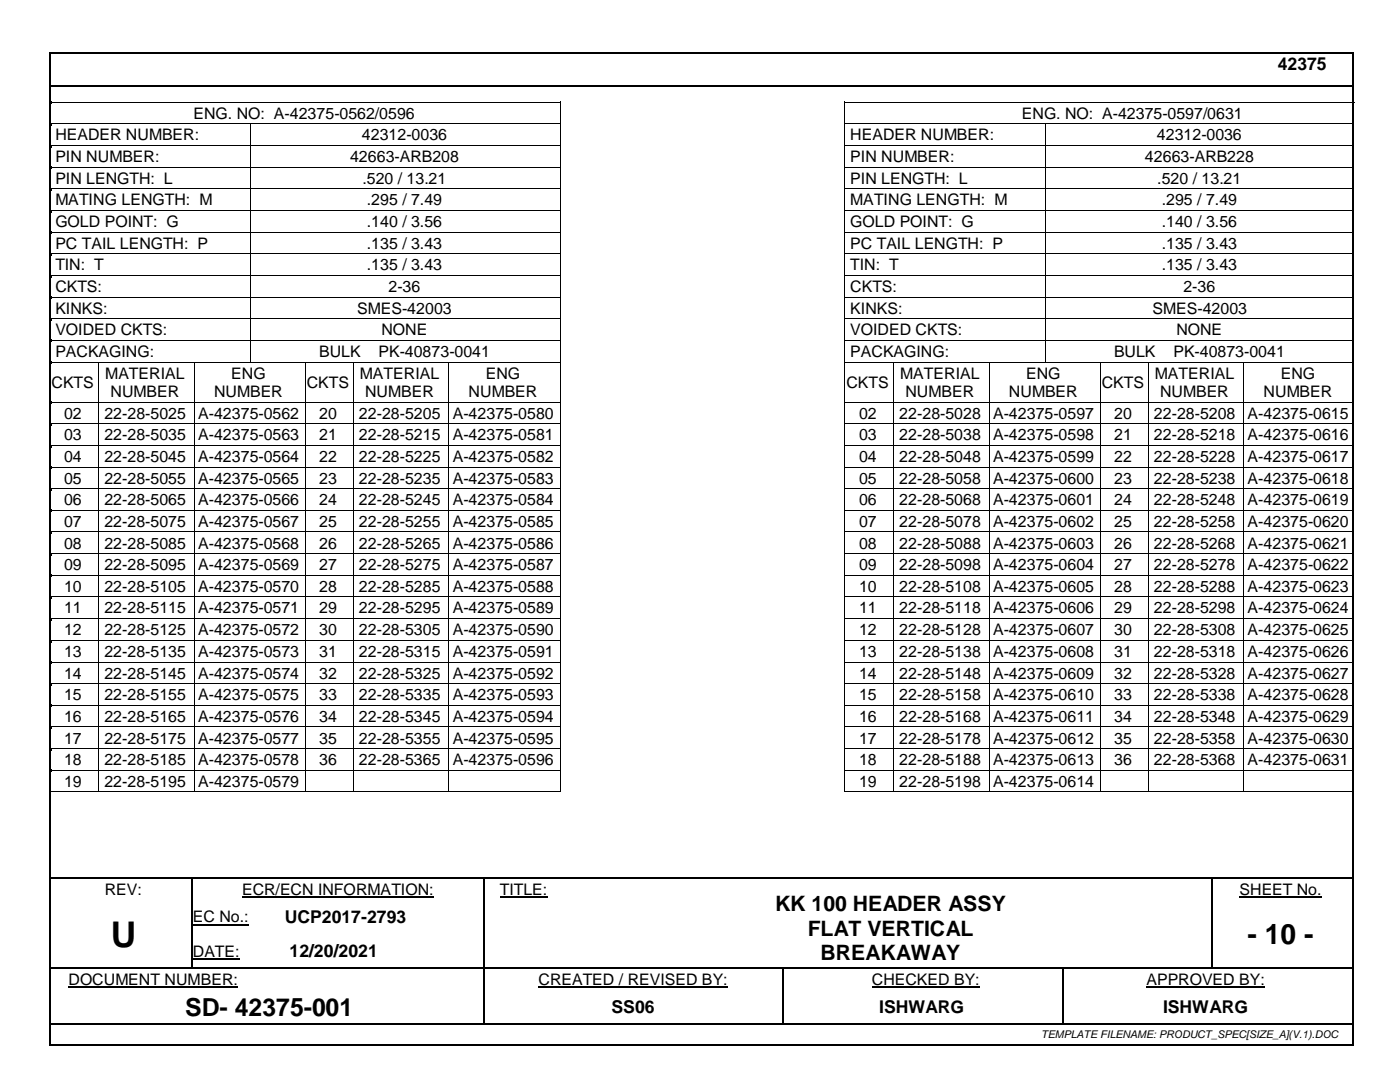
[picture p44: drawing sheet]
<svg xmlns="http://www.w3.org/2000/svg" width="279mm" height="216mm" viewBox="0 0 279 216" stroke-linecap="round" stroke-linejoin="round" font-family="sans-serif">
<defs><g id="words">
<text font-size="7.1" x="22.1" y="188.9">U</text>
<text font-size="5.6" x="249" y="188.3">- 10 -</text>
<text font-size="5" x="37" y="202.7">SD- 42375-001</text>
<g font-size="4.2">
<text x="154.7" y="181.9">KK 100 HEADER ASSY</text>
<text x="161.2" y="186.7">FLAT VERTICAL</text>
<text x="163.8" y="191.6">BREAKAWAY</text>
</g>
<g font-size="3.5">
<text x="255" y="13.9">42375</text>
<text x="56.8" y="184.1">UCP2017-2793</text>
<text x="57.8" y="191">12/20/2021</text>
<text x="122.1" y="202">SS06</text>
<text x="175.5" y="202">ISHWARG</text>
<text x="232.1" y="202">ISHWARG</text>
</g>
<g font-size="3.2">
<text x="38.6" y="23.7">ENG. NO: A-42375-0562/0596</text>
<text x="203.9" y="23.7">ENG. NO: A-42375-0597/0631</text>
<text x="11" y="28">HEADER NUMBER:</text>
<text x="72.2" y="28">42312-0036</text>
<text x="169.7" y="28">HEADER NUMBER:</text>
<text x="230.9" y="28">42312-0036</text>
<text x="11" y="32.3">PIN NUMBER:</text>
<text x="69.9" y="32.3">42663-ARB208</text>
<text x="169.7" y="32.3">PIN NUMBER:</text>
<text x="228.5" y="32.3">42663-ARB228</text>
<text x="11" y="36.7">PIN LENGTH: L</text>
<text x="11" y="41">MATING LENGTH: M</text>
<text x="72.3" y="36.7">.520 / 13.21</text>
<text x="73.2" y="41">.295 / 7.49</text>
<text x="169.7" y="36.7">PIN LENGTH: L</text>
<text x="169.7" y="41">MATING LENGTH: M</text>
<text x="231" y="36.7">.520 / 13.21</text>
<text x="231.9" y="41">.295 / 7.49</text>
<text x="11" y="45.3">GOLD POINT: G</text>
<text x="73.2" y="45.3">.140 / 3.56</text>
<text x="169.7" y="45.3">GOLD POINT: G</text>
<text x="231.9" y="45.3">.140 / 3.56</text>
<text x="11" y="49.6">PC TAIL LENGTH: P</text>
<text x="11" y="53.9">TIN: T</text>
<text x="73.2" y="49.6">.135 / 3.43</text>
<text x="73.2" y="53.9">.135 / 3.43</text>
<text x="169.7" y="49.6">PC TAIL LENGTH: P</text>
<text x="169.7" y="53.9">TIN: T</text>
<text x="231.9" y="49.6">.135 / 3.43</text>
<text x="231.9" y="53.9">.135 / 3.43</text>
<text x="11" y="58.3">CKTS:</text>
<text x="77.5" y="58.3">2-36</text>
<text x="169.7" y="58.3">CKTS:</text>
<text x="236.2" y="58.3">2-36</text>
<text x="11" y="62.6">KINKS:</text>
<text x="71.3" y="62.6">SMES-42003</text>
<text x="169.7" y="62.6">KINKS:</text>
<text x="230" y="62.6">SMES-42003</text>
<text x="11" y="66.9">VOIDED CKTS:</text>
<text x="11" y="71.2">PACKAGING:</text>
<text x="63.7" y="71.2">BULK</text>
<text x="75.5" y="71.2">PK-40873-0041</text>
<text x="76.1" y="66.9">NONE</text>
<text x="169.7" y="66.9">VOIDED CKTS:</text>
<text x="169.7" y="71.2">PACKAGING:</text>
<text x="222.3" y="71.2">BULK</text>
<text x="234.2" y="71.2">PK-40873-0041</text>
<text x="234.8" y="66.9">NONE</text>
<text x="10.3" y="77.4">CKTS</text>
<text x="21" y="75.5">MATERIAL</text>
<text x="46.2" y="75.5">ENG</text>
<text x="61.2" y="77.4">CKTS</text>
<text x="71.8" y="75.5">MATERIAL</text>
<text x="97" y="75.5">ENG</text>
<text x="168.9" y="77.4">CKTS</text>
<text x="179.6" y="75.5">MATERIAL</text>
<text x="204.8" y="75.5">ENG</text>
<text x="219.9" y="77.4">CKTS</text>
<text x="230.5" y="75.5">MATERIAL</text>
<text x="255.6" y="75.5">ENG</text>
<text x="12.8" y="83.5">02</text>
<text x="20.8" y="83.5">22-28-5025</text>
<text x="22.1" y="79.2">NUMBER</text>
<text x="39.5" y="83.5">A-42375-0562</text>
<text x="42.7" y="79.2">NUMBER</text>
<text x="63.7" y="83.5">20</text>
<text x="71.6" y="83.5">22-28-5205</text>
<text x="72.9" y="79.2">NUMBER</text>
<text x="90.4" y="83.5">A-42375-0580</text>
<text x="93.5" y="79.2">NUMBER</text>
<text x="171.4" y="83.5">02</text>
<text x="179.5" y="83.5">22-28-5028</text>
<text x="180.7" y="79.2">NUMBER</text>
<text x="198.2" y="83.5">A-42375-0597</text>
<text x="201.4" y="79.2">NUMBER</text>
<text x="222.4" y="83.5">20</text>
<text x="230.3" y="83.5">22-28-5208</text>
<text x="231.5" y="79.2">NUMBER</text>
<text x="249" y="83.5">A-42375-0615</text>
<text x="252.2" y="79.2">NUMBER</text>
<text x="12.8" y="87.9">03</text>
<text x="20.8" y="87.9">22-28-5035</text>
<text x="39.5" y="87.9">A-42375-0563</text>
<text x="63.7" y="87.9">21</text>
<text x="71.6" y="87.9">22-28-5215</text>
<text x="90.4" y="87.9">A-42375-0581</text>
<text x="171.4" y="87.9">03</text>
<text x="179.5" y="87.9">22-28-5038</text>
<text x="198.2" y="87.9">A-42375-0598</text>
<text x="222.4" y="87.9">21</text>
<text x="230.3" y="87.9">22-28-5218</text>
<text x="249" y="87.9">A-42375-0616</text>
<text x="12.8" y="92.2">04</text>
<text x="20.8" y="92.2">22-28-5045</text>
<text x="39.5" y="92.2">A-42375-0564</text>
<text x="63.7" y="92.2">22</text>
<text x="71.6" y="92.2">22-28-5225</text>
<text x="90.4" y="92.2">A-42375-0582</text>
<text x="171.4" y="92.2">04</text>
<text x="179.5" y="92.2">22-28-5048</text>
<text x="198.2" y="92.2">A-42375-0599</text>
<text x="222.4" y="92.2">22</text>
<text x="230.3" y="92.2">22-28-5228</text>
<text x="249" y="92.2">A-42375-0617</text>
<text x="12.8" y="96.5">05</text>
<text x="12.8" y="100.8">06</text>
<text x="20.8" y="96.5">22-28-5055</text>
<text x="20.8" y="100.8">22-28-5065</text>
<text x="39.5" y="96.5">A-42375-0565</text>
<text x="39.5" y="100.8">A-42375-0566</text>
<text x="63.7" y="96.5">23</text>
<text x="63.7" y="100.8">24</text>
<text x="71.6" y="96.5">22-28-5235</text>
<text x="71.6" y="100.8">22-28-5245</text>
<text x="90.4" y="96.5">A-42375-0583</text>
<text x="90.4" y="100.8">A-42375-0584</text>
<text x="171.4" y="96.5">05</text>
<text x="171.4" y="100.8">06</text>
<text x="179.5" y="96.5">22-28-5058</text>
<text x="179.5" y="100.8">22-28-5068</text>
<text x="198.2" y="96.5">A-42375-0600</text>
<text x="198.2" y="100.8">A-42375-0601</text>
<text x="222.4" y="96.5">23</text>
<text x="222.4" y="100.8">24</text>
<text x="230.3" y="96.5">22-28-5238</text>
<text x="230.3" y="100.8">22-28-5248</text>
<text x="249" y="96.5">A-42375-0618</text>
<text x="249" y="100.8">A-42375-0619</text>
<text x="12.8" y="105.1">07</text>
<text x="20.8" y="105.1">22-28-5075</text>
<text x="39.5" y="105.1">A-42375-0567</text>
<text x="63.7" y="105.1">25</text>
<text x="71.6" y="105.1">22-28-5255</text>
<text x="90.4" y="105.1">A-42375-0585</text>
<text x="171.4" y="105.1">07</text>
<text x="179.5" y="105.1">22-28-5078</text>
<text x="198.2" y="105.1">A-42375-0602</text>
<text x="222.4" y="105.1">25</text>
<text x="230.3" y="105.1">22-28-5258</text>
<text x="249" y="105.1">A-42375-0620</text>
<text x="12.8" y="109.4">08</text>
<text x="12.8" y="113.8">09</text>
<text x="20.8" y="109.4">22-28-5085</text>
<text x="20.8" y="113.8">22-28-5095</text>
<text x="39.5" y="109.4">A-42375-0568</text>
<text x="39.5" y="113.8">A-42375-0569</text>
<text x="63.7" y="109.4">26</text>
<text x="63.7" y="113.8">27</text>
<text x="71.6" y="109.4">22-28-5265</text>
<text x="71.6" y="113.8">22-28-5275</text>
<text x="90.4" y="109.4">A-42375-0586</text>
<text x="90.4" y="113.8">A-42375-0587</text>
<text x="171.4" y="109.4">08</text>
<text x="171.4" y="113.8">09</text>
<text x="179.5" y="109.4">22-28-5088</text>
<text x="179.5" y="113.8">22-28-5098</text>
<text x="198.2" y="109.4">A-42375-0603</text>
<text x="198.2" y="113.8">A-42375-0604</text>
<text x="222.4" y="109.4">26</text>
<text x="222.4" y="113.8">27</text>
<text x="230.3" y="109.4">22-28-5268</text>
<text x="230.3" y="113.8">22-28-5278</text>
<text x="249" y="109.4">A-42375-0621</text>
<text x="249" y="113.8">A-42375-0622</text>
<text x="12.8" y="118.1">10</text>
<text x="20.8" y="118.1">22-28-5105</text>
<text x="39.5" y="118.1">A-42375-0570</text>
<text x="63.7" y="118.1">28</text>
<text x="71.6" y="118.1">22-28-5285</text>
<text x="90.4" y="118.1">A-42375-0588</text>
<text x="171.4" y="118.1">10</text>
<text x="179.5" y="118.1">22-28-5108</text>
<text x="198.2" y="118.1">A-42375-0605</text>
<text x="222.4" y="118.1">28</text>
<text x="230.3" y="118.1">22-28-5288</text>
<text x="249" y="118.1">A-42375-0623</text>
<text x="12.8" y="122.4">11</text>
<text x="20.8" y="122.4">22-28-5115</text>
<text x="39.5" y="122.4">A-42375-0571</text>
<text x="63.7" y="122.4">29</text>
<text x="71.6" y="122.4">22-28-5295</text>
<text x="90.4" y="122.4">A-42375-0589</text>
<text x="171.4" y="122.4">11</text>
<text x="179.5" y="122.4">22-28-5118</text>
<text x="198.2" y="122.4">A-42375-0606</text>
<text x="222.4" y="122.4">29</text>
<text x="230.3" y="122.4">22-28-5298</text>
<text x="249" y="122.4">A-42375-0624</text>
<text x="12.8" y="126.8">12</text>
<text x="12.8" y="131.1">13</text>
<text x="20.8" y="126.8">22-28-5125</text>
<text x="20.8" y="131.1">22-28-5135</text>
<text x="39.5" y="126.8">A-42375-0572</text>
<text x="39.5" y="131.1">A-42375-0573</text>
<text x="63.7" y="126.8">30</text>
<text x="63.7" y="131.1">31</text>
<text x="71.6" y="126.8">22-28-5305</text>
<text x="71.6" y="131.1">22-28-5315</text>
<text x="90.4" y="126.8">A-42375-0590</text>
<text x="90.4" y="131.1">A-42375-0591</text>
<text x="171.4" y="126.8">12</text>
<text x="171.4" y="131.1">13</text>
<text x="179.5" y="126.8">22-28-5128</text>
<text x="179.5" y="131.1">22-28-5138</text>
<text x="198.2" y="126.8">A-42375-0607</text>
<text x="198.2" y="131.1">A-42375-0608</text>
<text x="222.4" y="126.8">30</text>
<text x="222.4" y="131.1">31</text>
<text x="230.3" y="126.8">22-28-5308</text>
<text x="230.3" y="131.1">22-28-5318</text>
<text x="249" y="126.8">A-42375-0625</text>
<text x="249" y="131.1">A-42375-0626</text>
<text x="12.8" y="135.4">14</text>
<text x="20.8" y="135.4">22-28-5145</text>
<text x="39.5" y="135.4">A-42375-0574</text>
<text x="63.7" y="135.4">32</text>
<text x="71.6" y="135.4">22-28-5325</text>
<text x="90.4" y="135.4">A-42375-0592</text>
<text x="171.4" y="135.4">14</text>
<text x="179.5" y="135.4">22-28-5148</text>
<text x="198.2" y="135.4">A-42375-0609</text>
<text x="222.4" y="135.4">32</text>
<text x="230.3" y="135.4">22-28-5328</text>
<text x="249" y="135.4">A-42375-0627</text>
<text x="12.8" y="139.7">15</text>
<text x="20.8" y="139.7">22-28-5155</text>
<text x="39.5" y="139.7">A-42375-0575</text>
<text x="63.7" y="139.7">33</text>
<text x="71.6" y="139.7">22-28-5335</text>
<text x="90.4" y="139.7">A-42375-0593</text>
<text x="171.4" y="139.7">15</text>
<text x="179.5" y="139.7">22-28-5158</text>
<text x="198.2" y="139.7">A-42375-0610</text>
<text x="222.4" y="139.7">33</text>
<text x="230.3" y="139.7">22-28-5338</text>
<text x="249" y="139.7">A-42375-0628</text>
<text x="12.8" y="144">16</text>
<text x="12.8" y="148.4">17</text>
<text x="20.8" y="144">22-28-5165</text>
<text x="20.8" y="148.4">22-28-5175</text>
<text x="39.5" y="144">A-42375-0576</text>
<text x="39.5" y="148.4">A-42375-0577</text>
<text x="63.7" y="144">34</text>
<text x="63.7" y="148.4">35</text>
<text x="71.6" y="144">22-28-5345</text>
<text x="71.6" y="148.4">22-28-5355</text>
<text x="90.4" y="144">A-42375-0594</text>
<text x="90.4" y="148.4">A-42375-0595</text>
<text x="171.4" y="144">16</text>
<text x="171.4" y="148.4">17</text>
<text x="179.5" y="144">22-28-5168</text>
<text x="179.5" y="148.4">22-28-5178</text>
<text x="198.2" y="144">A-42375-0611</text>
<text x="198.2" y="148.4">A-42375-0612</text>
<text x="222.4" y="144">34</text>
<text x="222.4" y="148.4">35</text>
<text x="230.3" y="144">22-28-5348</text>
<text x="230.3" y="148.4">22-28-5358</text>
<text x="249" y="144">A-42375-0629</text>
<text x="249" y="148.4">A-42375-0630</text>
<text x="12.8" y="152.7">18</text>
<text x="20.8" y="152.7">22-28-5185</text>
<text x="39.5" y="152.7">A-42375-0578</text>
<text x="63.7" y="152.7">36</text>
<text x="71.6" y="152.7">22-28-5365</text>
<text x="90.4" y="152.7">A-42375-0596</text>
<text x="171.4" y="152.7">18</text>
<text x="179.5" y="152.7">22-28-5188</text>
<text x="198.2" y="152.7">A-42375-0613</text>
<text x="222.4" y="152.7">36</text>
<text x="230.3" y="152.7">22-28-5368</text>
<text x="249" y="152.7">A-42375-0631</text>
<text x="12.8" y="157">19</text>
<text x="20.8" y="157">22-28-5195</text>
<text x="39.5" y="157">A-42375-0579</text>
<text x="171.4" y="157">19</text>
<text x="179.5" y="157">22-28-5198</text>
<text x="198.2" y="157">A-42375-0614</text>
<text x="20.9" y="178.5">REV:</text>
<text x="48.3" y="178.5">ECR/ECN INFORMATION:</text>
<text x="99.8" y="178.5">TITLE:</text>
<text x="247.4" y="178.5">SHEET No.</text>
<text x="38.5" y="184.1">EC No.:</text>
<text x="38.5" y="191">DATE:</text>
<text x="13.7" y="196.5">DOCUMENT NUMBER:</text>
<text x="107.5" y="196.5">CREATED / REVISED BY:</text>
<text x="174" y="196.5">CHECKED BY:</text>
<text x="228.8" y="196.5">APPROVED BY:</text>
</g>
<text font-size="2.1" x="207.8" y="207.1">TEMPLATE FILENAME: PRODUCT_SPEC[SIZE_A](V.1).DOC</text>
</g></defs>
<g fill="#000">
<path d="M9.8 10.3h.4v.4h-.4z" fill-rule="evenodd"/>
<path d="M9.8 10.3h.4v.4h-.4z" fill-rule="evenodd"/>
<path d="M10.2 17h.3v.4h-.3z" fill-rule="evenodd"/>
<path d="M10.2 17h.3v.4h-.3z" fill-rule="evenodd"/>
<path d="M10.2 17h.3v.4h-.3z" fill-rule="evenodd"/>
<path d="M10.5 17v.4z" fill-rule="evenodd"/>
<path d="M269.9 10.3h.4v.4h-.4z" fill-rule="evenodd"/>
<path d="M269.9 10.3h.4v.4h-.4z" fill-rule="evenodd"/>
<path d="M10.2 20.3h.1v.4h-.1z" fill-rule="evenodd"/>
<path d="M10.2 20.3h.1v.2h-.1z" fill-rule="evenodd"/>
<path d="M10.2 24.6h.1v.5h-.1z" fill-rule="evenodd"/>
<path d="M10.2 29h.1v.4h-.1z" fill-rule="evenodd"/>
<path d="M10.2 33.3h.1v.4h-.1z" fill-rule="evenodd"/>
<path d="M10.2 37.6h.1v.4h-.1z" fill-rule="evenodd"/>
<path d="M49.8 24.8h.2v.3h-.2z" fill-rule="evenodd"/>
<path d="M49.8 24.6h.2v.2h-.2z" fill-rule="evenodd"/>
<path d="M49.8 29h.2v.4h-.2z" fill-rule="evenodd"/>
<path d="M49.8 33.3h.2v.4h-.2z" fill-rule="evenodd"/>
<path d="M49.8 37.6h.2v.4h-.2z" fill-rule="evenodd"/>
<path d="M111.7 20.3h.2v.4h-.2z" fill-rule="evenodd"/>
<path d="M111.7 20.3h.2v.2h-.2z" fill-rule="evenodd"/>
<path d="M111.7 24.6h.2v.5h-.2z" fill-rule="evenodd"/>
<path d="M111.7 29h.2v.4h-.2z" fill-rule="evenodd"/>
<path d="M111.7 33.3h.2v.4h-.2z" fill-rule="evenodd"/>
<path d="M111.7 37.6h.2v.4h-.2z" fill-rule="evenodd"/>
<path d="M168.5 20.3h.1v.4h-.1z" fill-rule="evenodd"/>
<path d="M168.5 20.3h.1v.2h-.1z" fill-rule="evenodd"/>
<path d="M168.5 24.6h.1v.5h-.1z" fill-rule="evenodd"/>
<path d="M168.5 29h.1v.4h-.1z" fill-rule="evenodd"/>
<path d="M168.5 33.3h.1v.4h-.1z" fill-rule="evenodd"/>
<path d="M168.5 37.6h.1v.4h-.1z" fill-rule="evenodd"/>
<path d="M208.5 24.8h.2v.3h-.2z" fill-rule="evenodd"/>
<path d="M208.5 24.6h.2v.2h-.2z" fill-rule="evenodd"/>
<path d="M208.5 29h.2v.4h-.2z" fill-rule="evenodd"/>
<path d="M208.5 33.3h.2v.4h-.2z" fill-rule="evenodd"/>
<path d="M208.5 37.6h.2v.4h-.2z" fill-rule="evenodd"/>
<path d="M10.2 41.9h.1v.4h-.1z" fill-rule="evenodd"/>
<path d="M10.2 46.2h.1v.5h-.1z" fill-rule="evenodd"/>
<path d="M10.2 50.6h.1v.4h-.1z" fill-rule="evenodd"/>
<path d="M10.2 54.9h.1v.4h-.1z" fill-rule="evenodd"/>
<path d="M10.2 59.2h.1v.4h-.1z" fill-rule="evenodd"/>
<path d="M49.8 41.9h.2v.4h-.2z" fill-rule="evenodd"/>
<path d="M49.8 46.2h.2v.5h-.2z" fill-rule="evenodd"/>
<path d="M49.8 50.6h.2v.4h-.2z" fill-rule="evenodd"/>
<path d="M49.8 54.9h.2v.4h-.2z" fill-rule="evenodd"/>
<path d="M49.8 59.2h.2v.4h-.2z" fill-rule="evenodd"/>
<path d="M111.7 41.9h.2v.4h-.2z" fill-rule="evenodd"/>
<path d="M111.7 46.2h.2v.5h-.2z" fill-rule="evenodd"/>
<path d="M111.7 50.6h.2v.4h-.2z" fill-rule="evenodd"/>
<path d="M111.7 54.9h.2v.4h-.2z" fill-rule="evenodd"/>
<path d="M111.7 59.2h.2v.4h-.2z" fill-rule="evenodd"/>
<path d="M168.5 41.9h.1v.4h-.1z" fill-rule="evenodd"/>
<path d="M168.5 46.2h.1v.5h-.1z" fill-rule="evenodd"/>
<path d="M168.5 50.6h.1v.4h-.1z" fill-rule="evenodd"/>
<path d="M168.5 54.9h.1v.4h-.1z" fill-rule="evenodd"/>
<path d="M168.5 59.2h.1v.4h-.1z" fill-rule="evenodd"/>
<path d="M208.5 41.9h.2v.4h-.2z" fill-rule="evenodd"/>
<path d="M208.5 46.2h.2v.5h-.2z" fill-rule="evenodd"/>
<path d="M208.5 50.6h.2v.4h-.2z" fill-rule="evenodd"/>
<path d="M208.5 54.9h.2v.4h-.2z" fill-rule="evenodd"/>
<path d="M208.5 59.2h.2v.4h-.2z" fill-rule="evenodd"/>
<path d="M10.2 63.5h.1v.4h-.1z" fill-rule="evenodd"/>
<path d="M10.2 67.8h.1v.4h-.1z" fill-rule="evenodd"/>
<path d="M10.2 72.2h.1v.4h-.1z" fill-rule="evenodd"/>
<path d="M19.6 72.3h.2v.3h-.2z" fill-rule="evenodd"/>
<path d="M19.6 72.2h.2v.1h-.2z" fill-rule="evenodd"/>
<path d="M38.7 72.3h.1v.3h-.1z" fill-rule="evenodd"/>
<path d="M38.7 72.2h.1v.1h-.1z" fill-rule="evenodd"/>
<path d="M49.8 63.5h.2v.4h-.2z" fill-rule="evenodd"/>
<path d="M49.8 67.8h.2v.4h-.2z" fill-rule="evenodd"/>
<path d="M49.8 72.2h.2v.1h-.2z" fill-rule="evenodd"/>
<path d="M60.9 72.3h.2v.3h-.2z" fill-rule="evenodd"/>
<path d="M60.9 72.2h.2v.1h-.2z" fill-rule="evenodd"/>
<path d="M70.4 72.3h.2v.3h-.2z" fill-rule="evenodd"/>
<path d="M70.4 72.2h.2v.1h-.2z" fill-rule="evenodd"/>
<path d="M89.5 72.3h.1v.3h-.1z" fill-rule="evenodd"/>
<path d="M89.5 72.2h.1v.1h-.1z" fill-rule="evenodd"/>
<path d="M111.7 63.5h.2v.4h-.2z" fill-rule="evenodd"/>
<path d="M111.7 67.8h.2v.4h-.2z" fill-rule="evenodd"/>
<path d="M111.7 72.2h.2v.4h-.2z" fill-rule="evenodd"/>
<path d="M168.5 63.5h.1v.4h-.1z" fill-rule="evenodd"/>
<path d="M168.5 67.8h.1v.4h-.1z" fill-rule="evenodd"/>
<path d="M168.5 72.2h.1v.4h-.1z" fill-rule="evenodd"/>
<path d="M178.2 72.3h.2v.3h-.2z" fill-rule="evenodd"/>
<path d="M178.2 72.2h.2v.1h-.2z" fill-rule="evenodd"/>
<path d="M197.3 72.3h.2v.3h-.2z" fill-rule="evenodd"/>
<path d="M197.3 72.2h.2v.1h-.2z" fill-rule="evenodd"/>
<path d="M208.5 63.5h.2v.4h-.2z" fill-rule="evenodd"/>
<path d="M208.5 67.8h.2v.4h-.2z" fill-rule="evenodd"/>
<path d="M208.5 72.2h.2v.1h-.2z" fill-rule="evenodd"/>
<path d="M219.5 72.3h.2v.3h-.2z" fill-rule="evenodd"/>
<path d="M219.5 72.2h.2v.1h-.2z" fill-rule="evenodd"/>
<path d="M229.1 72.3h.1v.3h-.1z" fill-rule="evenodd"/>
<path d="M229.1 72.2h.1v.1h-.1z" fill-rule="evenodd"/>
<path d="M248.1 72.3h.2v.3h-.2z" fill-rule="evenodd"/>
<path d="M248.1 72.2h.2v.1h-.2z" fill-rule="evenodd"/>
<path d="M10.2 80.2h.1v.4h-.1z" fill-rule="evenodd"/>
<path d="M10.2 84.5h.1v.4h-.1z" fill-rule="evenodd"/>
<path d="M10.2 88.8h.1v.4h-.1z" fill-rule="evenodd"/>
<path d="M10.2 93.1h.1v.4h-.1z" fill-rule="evenodd"/>
<path d="M10.2 97.4h.1v.4h-.1z" fill-rule="evenodd"/>
<path d="M19.6 80.2h.2v.4h-.2z" fill-rule="evenodd"/>
<path d="M19.6 84.5h.2v.4h-.2z" fill-rule="evenodd"/>
<path d="M19.6 88.8h.2v.4h-.2z" fill-rule="evenodd"/>
<path d="M19.6 93.1h.2v.4h-.2z" fill-rule="evenodd"/>
<path d="M19.6 97.4h.2v.4h-.2z" fill-rule="evenodd"/>
<path d="M38.7 80.2h.1v.4h-.1z" fill-rule="evenodd"/>
<path d="M38.7 84.5h.1v.4h-.1z" fill-rule="evenodd"/>
<path d="M38.7 88.8h.1v.4h-.1z" fill-rule="evenodd"/>
<path d="M38.7 93.1h.1v.4h-.1z" fill-rule="evenodd"/>
<path d="M38.7 97.4h.1v.4h-.1z" fill-rule="evenodd"/>
<path d="M60.9 80.2h.2v.4h-.2z" fill-rule="evenodd"/>
<path d="M60.9 84.5h.2v.4h-.2z" fill-rule="evenodd"/>
<path d="M60.9 88.8h.2v.4h-.2z" fill-rule="evenodd"/>
<path d="M60.9 93.1h.2v.4h-.2z" fill-rule="evenodd"/>
<path d="M60.9 97.4h.2v.4h-.2z" fill-rule="evenodd"/>
<path d="M70.4 80.2h.2v.4h-.2z" fill-rule="evenodd"/>
<path d="M70.4 84.5h.2v.4h-.2z" fill-rule="evenodd"/>
<path d="M70.4 88.8h.2v.4h-.2z" fill-rule="evenodd"/>
<path d="M70.4 93.1h.2v.4h-.2z" fill-rule="evenodd"/>
<path d="M70.4 97.4h.2v.4h-.2z" fill-rule="evenodd"/>
<path d="M89.5 80.2h.1v.4h-.1z" fill-rule="evenodd"/>
<path d="M89.5 84.5h.1v.4h-.1z" fill-rule="evenodd"/>
<path d="M89.5 88.8h.1v.4h-.1z" fill-rule="evenodd"/>
<path d="M89.5 93.1h.1v.4h-.1z" fill-rule="evenodd"/>
<path d="M89.5 97.4h.1v.4h-.1z" fill-rule="evenodd"/>
<path d="M111.7 80.2h.2v.4h-.2z" fill-rule="evenodd"/>
<path d="M111.7 84.5h.2v.4h-.2z" fill-rule="evenodd"/>
<path d="M111.7 88.8h.2v.4h-.2z" fill-rule="evenodd"/>
<path d="M111.7 93.1h.2v.4h-.2z" fill-rule="evenodd"/>
<path d="M111.7 97.4h.2v.4h-.2z" fill-rule="evenodd"/>
<path d="M168.5 80.2h.1v.4h-.1z" fill-rule="evenodd"/>
<path d="M168.5 84.5h.1v.4h-.1z" fill-rule="evenodd"/>
<path d="M168.5 88.8h.1v.4h-.1z" fill-rule="evenodd"/>
<path d="M168.5 93.1h.1v.4h-.1z" fill-rule="evenodd"/>
<path d="M168.5 97.4h.1v.4h-.1z" fill-rule="evenodd"/>
<path d="M178.2 80.2h.2v.4h-.2z" fill-rule="evenodd"/>
<path d="M178.2 84.5h.2v.4h-.2z" fill-rule="evenodd"/>
<path d="M178.2 88.8h.2v.4h-.2z" fill-rule="evenodd"/>
<path d="M178.2 93.1h.2v.4h-.2z" fill-rule="evenodd"/>
<path d="M178.2 97.4h.2v.4h-.2z" fill-rule="evenodd"/>
<path d="M197.3 80.2h.2v.4h-.2z" fill-rule="evenodd"/>
<path d="M197.3 84.5h.2v.4h-.2z" fill-rule="evenodd"/>
<path d="M197.3 88.8h.2v.4h-.2z" fill-rule="evenodd"/>
<path d="M197.3 93.1h.2v.4h-.2z" fill-rule="evenodd"/>
<path d="M197.3 97.4h.2v.4h-.2z" fill-rule="evenodd"/>
<path d="M219.5 80.2h.2v.4h-.2z" fill-rule="evenodd"/>
<path d="M219.5 84.5h.2v.4h-.2z" fill-rule="evenodd"/>
<path d="M219.5 88.8h.2v.4h-.2z" fill-rule="evenodd"/>
<path d="M219.5 93.1h.2v.4h-.2z" fill-rule="evenodd"/>
<path d="M219.5 97.4h.2v.4h-.2z" fill-rule="evenodd"/>
<path d="M229.1 80.2h.1v.4h-.1z" fill-rule="evenodd"/>
<path d="M229.1 84.5h.1v.4h-.1z" fill-rule="evenodd"/>
<path d="M229.1 88.8h.1v.4h-.1z" fill-rule="evenodd"/>
<path d="M229.1 93.1h.1v.4h-.1z" fill-rule="evenodd"/>
<path d="M229.1 97.4h.1v.4h-.1z" fill-rule="evenodd"/>
<path d="M248.1 80.2h.2v.4h-.2z" fill-rule="evenodd"/>
<path d="M248.1 84.5h.2v.4h-.2z" fill-rule="evenodd"/>
<path d="M248.1 88.8h.2v.4h-.2z" fill-rule="evenodd"/>
<path d="M248.1 93.1h.2v.4h-.2z" fill-rule="evenodd"/>
<path d="M248.1 97.4h.2v.4h-.2z" fill-rule="evenodd"/>
<path d="M10.2 101.7h.1v.5h-.1z" fill-rule="evenodd"/>
<path d="M10.2 106.1h.1v.4h-.1z" fill-rule="evenodd"/>
<path d="M10.2 110.4h.1v.4h-.1z" fill-rule="evenodd"/>
<path d="M10.2 114.7h.1v.4h-.1z" fill-rule="evenodd"/>
<path d="M10.2 119h.1v.4h-.1z" fill-rule="evenodd"/>
<path d="M19.6 101.7h.2v.5h-.2z" fill-rule="evenodd"/>
<path d="M19.6 106.1h.2v.4h-.2z" fill-rule="evenodd"/>
<path d="M19.6 110.4h.2v.4h-.2z" fill-rule="evenodd"/>
<path d="M19.6 114.7h.2v.4h-.2z" fill-rule="evenodd"/>
<path d="M19.6 119h.2v.4h-.2z" fill-rule="evenodd"/>
<path d="M38.7 101.7h.1v.5h-.1z" fill-rule="evenodd"/>
<path d="M38.7 106.1h.1v.4h-.1z" fill-rule="evenodd"/>
<path d="M38.7 110.4h.1v.4h-.1z" fill-rule="evenodd"/>
<path d="M38.7 114.7h.1v.4h-.1z" fill-rule="evenodd"/>
<path d="M38.7 119h.1v.4h-.1z" fill-rule="evenodd"/>
<path d="M60.9 101.7h.2v.5h-.2z" fill-rule="evenodd"/>
<path d="M60.9 106.1h.2v.4h-.2z" fill-rule="evenodd"/>
<path d="M60.9 110.4h.2v.4h-.2z" fill-rule="evenodd"/>
<path d="M60.9 114.7h.2v.4h-.2z" fill-rule="evenodd"/>
<path d="M60.9 119h.2v.4h-.2z" fill-rule="evenodd"/>
<path d="M70.4 101.7h.2v.5h-.2z" fill-rule="evenodd"/>
<path d="M70.4 106.1h.2v.4h-.2z" fill-rule="evenodd"/>
<path d="M70.4 110.4h.2v.4h-.2z" fill-rule="evenodd"/>
<path d="M70.4 114.7h.2v.4h-.2z" fill-rule="evenodd"/>
<path d="M70.4 119h.2v.4h-.2z" fill-rule="evenodd"/>
<path d="M89.5 101.7h.1v.5h-.1z" fill-rule="evenodd"/>
<path d="M89.5 106.1h.1v.4h-.1z" fill-rule="evenodd"/>
<path d="M89.5 110.4h.1v.4h-.1z" fill-rule="evenodd"/>
<path d="M89.5 114.7h.1v.4h-.1z" fill-rule="evenodd"/>
<path d="M89.5 119h.1v.4h-.1z" fill-rule="evenodd"/>
<path d="M111.7 101.7h.2v.5h-.2z" fill-rule="evenodd"/>
<path d="M111.7 106.1h.2v.4h-.2z" fill-rule="evenodd"/>
<path d="M111.7 110.4h.2v.4h-.2z" fill-rule="evenodd"/>
<path d="M111.7 114.7h.2v.4h-.2z" fill-rule="evenodd"/>
<path d="M111.7 119h.2v.4h-.2z" fill-rule="evenodd"/>
<path d="M168.5 101.7h.1v.5h-.1z" fill-rule="evenodd"/>
<path d="M168.5 106.1h.1v.4h-.1z" fill-rule="evenodd"/>
<path d="M168.5 110.4h.1v.4h-.1z" fill-rule="evenodd"/>
<path d="M168.5 114.7h.1v.4h-.1z" fill-rule="evenodd"/>
<path d="M168.5 119h.1v.4h-.1z" fill-rule="evenodd"/>
<path d="M178.2 101.7h.2v.5h-.2z" fill-rule="evenodd"/>
<path d="M178.2 106.1h.2v.4h-.2z" fill-rule="evenodd"/>
<path d="M178.2 110.4h.2v.4h-.2z" fill-rule="evenodd"/>
<path d="M178.2 114.7h.2v.4h-.2z" fill-rule="evenodd"/>
<path d="M178.2 119h.2v.4h-.2z" fill-rule="evenodd"/>
<path d="M197.3 101.7h.2v.5h-.2z" fill-rule="evenodd"/>
<path d="M197.3 106.1h.2v.4h-.2z" fill-rule="evenodd"/>
<path d="M197.3 110.4h.2v.4h-.2z" fill-rule="evenodd"/>
<path d="M197.3 114.7h.2v.4h-.2z" fill-rule="evenodd"/>
<path d="M197.3 119h.2v.4h-.2z" fill-rule="evenodd"/>
<path d="M219.5 101.7h.2v.5h-.2z" fill-rule="evenodd"/>
<path d="M219.5 106.1h.2v.4h-.2z" fill-rule="evenodd"/>
<path d="M219.5 110.4h.2v.4h-.2z" fill-rule="evenodd"/>
<path d="M219.5 114.7h.2v.4h-.2z" fill-rule="evenodd"/>
<path d="M219.5 119h.2v.4h-.2z" fill-rule="evenodd"/>
<path d="M229.1 101.7h.1v.5h-.1z" fill-rule="evenodd"/>
<path d="M229.1 106.1h.1v.4h-.1z" fill-rule="evenodd"/>
<path d="M229.1 110.4h.1v.4h-.1z" fill-rule="evenodd"/>
<path d="M229.1 114.7h.1v.4h-.1z" fill-rule="evenodd"/>
<path d="M229.1 119h.1v.4h-.1z" fill-rule="evenodd"/>
<path d="M248.1 101.7h.2v.5h-.2z" fill-rule="evenodd"/>
<path d="M248.1 106.1h.2v.4h-.2z" fill-rule="evenodd"/>
<path d="M248.1 110.4h.2v.4h-.2z" fill-rule="evenodd"/>
<path d="M248.1 114.7h.2v.4h-.2z" fill-rule="evenodd"/>
<path d="M248.1 119h.2v.4h-.2z" fill-rule="evenodd"/>
<path d="M10.2 123.4h.1v.4h-.1z" fill-rule="evenodd"/>
<path d="M10.2 127.7h.1v.4h-.1z" fill-rule="evenodd"/>
<path d="M10.2 132h.1v.4h-.1z" fill-rule="evenodd"/>
<path d="M10.2 136.3h.1v.5h-.1z" fill-rule="evenodd"/>
<path d="M19.6 123.4h.2v.4h-.2z" fill-rule="evenodd"/>
<path d="M19.6 127.7h.2v.4h-.2z" fill-rule="evenodd"/>
<path d="M19.6 132h.2v.4h-.2z" fill-rule="evenodd"/>
<path d="M19.6 136.3h.2v.5h-.2z" fill-rule="evenodd"/>
<path d="M38.7 123.4h.1v.4h-.1z" fill-rule="evenodd"/>
<path d="M38.7 127.7h.1v.4h-.1z" fill-rule="evenodd"/>
<path d="M38.7 132h.1v.4h-.1z" fill-rule="evenodd"/>
<path d="M38.7 136.3h.1v.5h-.1z" fill-rule="evenodd"/>
<path d="M60.9 123.4h.2v.4h-.2z" fill-rule="evenodd"/>
<path d="M60.9 127.7h.2v.4h-.2z" fill-rule="evenodd"/>
<path d="M60.9 132h.2v.4h-.2z" fill-rule="evenodd"/>
<path d="M60.9 136.3h.2v.5h-.2z" fill-rule="evenodd"/>
<path d="M70.4 123.4h.2v.4h-.2z" fill-rule="evenodd"/>
<path d="M70.4 127.7h.2v.4h-.2z" fill-rule="evenodd"/>
<path d="M70.4 132h.2v.4h-.2z" fill-rule="evenodd"/>
<path d="M70.4 136.3h.2v.5h-.2z" fill-rule="evenodd"/>
<path d="M89.5 123.4h.1v.4h-.1z" fill-rule="evenodd"/>
<path d="M89.5 127.7h.1v.4h-.1z" fill-rule="evenodd"/>
<path d="M89.5 132h.1v.4h-.1z" fill-rule="evenodd"/>
<path d="M89.5 136.3h.1v.5h-.1z" fill-rule="evenodd"/>
<path d="M111.7 123.4h.2v.4h-.2z" fill-rule="evenodd"/>
<path d="M111.7 127.7h.2v.4h-.2z" fill-rule="evenodd"/>
<path d="M111.7 132h.2v.4h-.2z" fill-rule="evenodd"/>
<path d="M111.7 136.3h.2v.5h-.2z" fill-rule="evenodd"/>
<path d="M168.5 123.4h.1v.4h-.1z" fill-rule="evenodd"/>
<path d="M168.5 127.7h.1v.4h-.1z" fill-rule="evenodd"/>
<path d="M168.5 132h.1v.4h-.1z" fill-rule="evenodd"/>
<path d="M168.5 136.3h.1v.5h-.1z" fill-rule="evenodd"/>
<path d="M178.2 123.4h.2v.4h-.2z" fill-rule="evenodd"/>
<path d="M178.2 127.7h.2v.4h-.2z" fill-rule="evenodd"/>
<path d="M178.2 132h.2v.4h-.2z" fill-rule="evenodd"/>
<path d="M178.2 136.3h.2v.5h-.2z" fill-rule="evenodd"/>
<path d="M197.3 123.4h.2v.4h-.2z" fill-rule="evenodd"/>
<path d="M197.3 127.7h.2v.4h-.2z" fill-rule="evenodd"/>
<path d="M197.3 132h.2v.4h-.2z" fill-rule="evenodd"/>
<path d="M197.3 136.3h.2v.5h-.2z" fill-rule="evenodd"/>
<path d="M219.5 123.4h.2v.4h-.2z" fill-rule="evenodd"/>
<path d="M219.5 127.7h.2v.4h-.2z" fill-rule="evenodd"/>
<path d="M219.5 132h.2v.4h-.2z" fill-rule="evenodd"/>
<path d="M219.5 136.3h.2v.5h-.2z" fill-rule="evenodd"/>
<path d="M229.1 123.4h.1v.4h-.1z" fill-rule="evenodd"/>
<path d="M229.1 127.7h.1v.4h-.1z" fill-rule="evenodd"/>
<path d="M229.1 132h.1v.4h-.1z" fill-rule="evenodd"/>
<path d="M229.1 136.3h.1v.5h-.1z" fill-rule="evenodd"/>
<path d="M248.1 123.4h.2v.4h-.2z" fill-rule="evenodd"/>
<path d="M248.1 127.7h.2v.4h-.2z" fill-rule="evenodd"/>
<path d="M248.1 132h.2v.4h-.2z" fill-rule="evenodd"/>
<path d="M248.1 136.3h.2v.5h-.2z" fill-rule="evenodd"/>
<path d="M10.2 140.7h.1v.4h-.1z" fill-rule="evenodd"/>
<path d="M10.2 145h.1v.4h-.1z" fill-rule="evenodd"/>
<path d="M10.2 149.3h.1v.4h-.1z" fill-rule="evenodd"/>
<path d="M10.2 153.6h.1v.4h-.1z" fill-rule="evenodd"/>
<path d="M10.2 157.9h.1v.2h-.1z" fill-rule="evenodd"/>
<path d="M10.2 157.9h.1v.2h-.1z" fill-rule="evenodd"/>
<path d="M19.6 140.7h.2v.4h-.2z" fill-rule="evenodd"/>
<path d="M19.6 145h.2v.4h-.2z" fill-rule="evenodd"/>
<path d="M19.6 149.3h.2v.4h-.2z" fill-rule="evenodd"/>
<path d="M19.6 153.6h.2v.4h-.2z" fill-rule="evenodd"/>
<path d="M19.6 157.9h.2v.2h-.2z" fill-rule="evenodd"/>
<path d="M38.7 140.7h.1v.4h-.1z" fill-rule="evenodd"/>
<path d="M38.7 145h.1v.4h-.1z" fill-rule="evenodd"/>
<path d="M38.7 149.3h.1v.4h-.1z" fill-rule="evenodd"/>
<path d="M38.7 153.6h.1v.4h-.1z" fill-rule="evenodd"/>
<path d="M38.7 157.9h.1v.2h-.1z" fill-rule="evenodd"/>
<path d="M60.9 140.7h.2v.4h-.2z" fill-rule="evenodd"/>
<path d="M60.9 145h.2v.4h-.2z" fill-rule="evenodd"/>
<path d="M60.9 149.3h.2v.4h-.2z" fill-rule="evenodd"/>
<path d="M60.9 153.6h.2v.4h-.2z" fill-rule="evenodd"/>
<path d="M60.9 157.9h.2v.2h-.2z" fill-rule="evenodd"/>
<path d="M70.4 140.7h.2v.4h-.2z" fill-rule="evenodd"/>
<path d="M70.4 145h.2v.4h-.2z" fill-rule="evenodd"/>
<path d="M70.4 149.3h.2v.4h-.2z" fill-rule="evenodd"/>
<path d="M70.4 153.6h.2v.4h-.2z" fill-rule="evenodd"/>
<path d="M70.4 157.9h.2v.2h-.2z" fill-rule="evenodd"/>
<path d="M89.5 140.7h.1v.4h-.1z" fill-rule="evenodd"/>
<path d="M89.5 145h.1v.4h-.1z" fill-rule="evenodd"/>
<path d="M89.5 149.3h.1v.4h-.1z" fill-rule="evenodd"/>
<path d="M89.5 153.6h.1v.4h-.1z" fill-rule="evenodd"/>
<path d="M89.5 157.9h.1v.2h-.1z" fill-rule="evenodd"/>
<path d="M111.7 140.7h.2v.4h-.2z" fill-rule="evenodd"/>
<path d="M111.7 145h.2v.4h-.2z" fill-rule="evenodd"/>
<path d="M111.7 149.3h.2v.4h-.2z" fill-rule="evenodd"/>
<path d="M111.7 153.6h.2v.4h-.2z" fill-rule="evenodd"/>
<path d="M111.7 157.9h.2v.2h-.2z" fill-rule="evenodd"/>
<path d="M111.7 157.9h.2v.2h-.2z" fill-rule="evenodd"/>
<path d="M168.5 140.7h.1v.4h-.1z" fill-rule="evenodd"/>
<path d="M168.5 145h.1v.4h-.1z" fill-rule="evenodd"/>
<path d="M168.5 149.3h.1v.4h-.1z" fill-rule="evenodd"/>
<path d="M168.5 153.6h.1v.4h-.1z" fill-rule="evenodd"/>
<path d="M168.5 157.9h.1v.2h-.1z" fill-rule="evenodd"/>
<path d="M168.5 157.9h.1v.2h-.1z" fill-rule="evenodd"/>
<path d="M178.2 140.7h.2v.4h-.2z" fill-rule="evenodd"/>
<path d="M178.2 145h.2v.4h-.2z" fill-rule="evenodd"/>
<path d="M178.2 149.3h.2v.4h-.2z" fill-rule="evenodd"/>
<path d="M178.2 153.6h.2v.4h-.2z" fill-rule="evenodd"/>
<path d="M178.2 157.9h.2v.2h-.2z" fill-rule="evenodd"/>
<path d="M197.3 140.7h.2v.4h-.2z" fill-rule="evenodd"/>
<path d="M197.3 145h.2v.4h-.2z" fill-rule="evenodd"/>
<path d="M197.3 149.3h.2v.4h-.2z" fill-rule="evenodd"/>
<path d="M197.3 153.6h.2v.4h-.2z" fill-rule="evenodd"/>
<path d="M197.3 157.9h.2v.2h-.2z" fill-rule="evenodd"/>
<path d="M219.5 140.7h.2v.4h-.2z" fill-rule="evenodd"/>
<path d="M219.5 145h.2v.4h-.2z" fill-rule="evenodd"/>
<path d="M219.5 149.3h.2v.4h-.2z" fill-rule="evenodd"/>
<path d="M219.5 153.6h.2v.4h-.2z" fill-rule="evenodd"/>
<path d="M219.5 157.9h.2v.2h-.2z" fill-rule="evenodd"/>
<path d="M229.1 140.7h.1v.4h-.1z" fill-rule="evenodd"/>
<path d="M229.1 145h.1v.4h-.1z" fill-rule="evenodd"/>
<path d="M229.1 149.3h.1v.4h-.1z" fill-rule="evenodd"/>
<path d="M229.1 153.6h.1v.4h-.1z" fill-rule="evenodd"/>
<path d="M229.1 157.9h.1v.2h-.1z" fill-rule="evenodd"/>
<path d="M248.1 140.7h.2v.4h-.2z" fill-rule="evenodd"/>
<path d="M248.1 145h.2v.4h-.2z" fill-rule="evenodd"/>
<path d="M248.1 149.3h.2v.4h-.2z" fill-rule="evenodd"/>
<path d="M248.1 153.6h.2v.4h-.2z" fill-rule="evenodd"/>
<path d="M248.1 157.9h.2v.2h-.2z" fill-rule="evenodd"/>
<path d="M38.2 175.3h.3v.2h-.3z" fill-rule="evenodd"/>
<path d="M38.2 175h.4v.3h-.4z" fill-rule="evenodd"/>
<path d="M96.4 175.3h.3v.2h-.3z" fill-rule="evenodd"/>
<path d="M96.4 175h.3v.3h-.3z" fill-rule="evenodd"/>
<path d="M113.6 175h.3v.3h-.3z" fill-rule="evenodd"/>
<path d="M241.8 175.3h.3v.2h-.3z" fill-rule="evenodd"/>
<path d="M241.8 175h.4v.3h-.4z" fill-rule="evenodd"/>
<path d="M269.1 175h.3v.3h-.3z" fill-rule="evenodd"/>
<path d="M269.4 175h.5v.3h-.5z" fill-rule="evenodd"/>
<path d="M38.2 179.3h.3v.9h-.3z" fill-rule="evenodd"/>
<path d="M38.2 186.2h.3v.9h-.3z" fill-rule="evenodd"/>
<path d="M38.2 193.1h.3v.2h-.3z" fill-rule="evenodd"/>
<path d="M55.5 193.1h.3v.2h-.3z" fill-rule="evenodd"/>
<path d="M96.4 197.4h.3v.8h-.3z" fill-rule="evenodd"/>
<path d="M96.4 179.3h.3v.9h-.3z" fill-rule="evenodd"/>
<path d="M96.4 186.2h.3v.9h-.3z" fill-rule="evenodd"/>
<path d="M96.4 193.1h.3v.5h-.3z" fill-rule="evenodd"/>
<path d="M113.6 193.1h.2v.2h-.2z" fill-rule="evenodd"/>
<path d="M156.1 197.4h.3v.8h-.3z" fill-rule="evenodd"/>
<path d="M156.1 193.3h.3v.3h-.3z" fill-rule="evenodd"/>
<path d="M156.1 193.1h.3v.2h-.3z" fill-rule="evenodd"/>
<path d="M212 193.3h.2v.3h-.2z" fill-rule="evenodd"/>
<path d="M212 193.1h.2v.2h-.2z" fill-rule="evenodd"/>
<path d="M212 197.4h.2v.8h-.2z" fill-rule="evenodd"/>
<path d="M241.8 179.3h.3v.9h-.3z" fill-rule="evenodd"/>
<path d="M241.8 186.2h.3v.9h-.3z" fill-rule="evenodd"/>
<path d="M241.8 193.1h.3v.2h-.3z" fill-rule="evenodd"/>
<path d="M9.8 208.3h.4v.4h-.4z" fill-rule="evenodd"/>
<path d="M9.8 208.3h.4v.4h-.4z" fill-rule="evenodd"/>
<path d="M96.4 204.2h.3v.4h-.3z" fill-rule="evenodd"/>
<path d="M156.1 204.2h.3v.4h-.3z" fill-rule="evenodd"/>
<path d="M212 204.2h.3v.4h-.3z" fill-rule="evenodd"/>
<path d="M269.1 204.2h.3v.4h-.3z" fill-rule="evenodd"/>
<path d="M269.3 204.2h.4v.4h-.4z" fill-rule="evenodd"/>
<path d="M269.7 204.2h.2v.4h-.2z" fill-rule="evenodd"/>
<path d="M269.9 208.3h.4v.4h-.4z" fill-rule="evenodd"/>
<path d="M269.9 208.3h.4v.4h-.4z" fill-rule="evenodd"/>
</g>
<g fill="none" stroke="#000" stroke-width=".34">
<path d="M10 10.7v197.6M10.2 10.5h259.7M10.5 17.2h259.4M270.1 10.7v197.6M10.2 175.1h28M38.6 175.1h57.8M96.7 175.1h16.9M113.9 175.1h127.9M242.2 175.1h26.9M96.5 198.2v6M156.2 198.2v6M10.2 204.4h86.2"/>
<path d="M10.2 208.5h259.7M96.7 204.4h59.4M156.4 204.4h55.6M212.3 204.4h56.8"/>
</g>
<path d="M48.3 179h38.3M99.8 179h9.5M247.4 179h16.4M13.7 197h33.8M38.5 184.5h11.1M38.5 191.4h9.3M107.5 197h37.8M174 197h21.5M228.8 197h23.7" fill="none" stroke="#000" stroke-width=".21"/>
<g fill="none" stroke="#000" stroke-width=".25">
<path d="M38.4 175.5v3.8M96.5 175.5v3.8M242 175.5v3.8M10.2 193.2h28M38.4 180.2v6M38.4 187.1v6M38.5 193.2h17M55.8 193.2h40.6M96.5 180.2v6M96.5 187.1v6M96.5 193.6v3.8M96.7 193.2h16.9"/>
<path d="M113.8 193.2h42.3M156.2 193.6v3.8M156.4 193.2h55.6M212.1 193.6v3.8M212.1 198.2v6M212.2 193.2h29.6M242 180.2v6M242 187.1v6M242.1 193.2h27.8"/>
</g>
<g fill="none" stroke="#000" stroke-width=".2">
<path d="M10.3 20.4h101.4M10.3 24.7h39.5M10.3 29h39.5M10.3 33.4h39.5M10.3 37.7h39.5M49.9 25.1v3.9M49.9 29.4v3.9M49.9 33.7v3.9M49.9 38v3.9M50 24.7h61.7M50 29h61.7M50 33.4h61.7"/>
<path d="M50 37.7h61.7M111.8 20.7v3.9M111.8 25.1v3.9M111.8 29.4v3.9M111.8 33.7v3.9M111.8 38v3.9M168.6 20.7v3.9M168.6 25.1v3.9M168.6 29.4v3.9M168.6 33.7v3.9M168.6 38v3.9M168.6 20.4h101.7"/>
<path d="M168.6 24.7h39.9M168.6 29h39.9M168.6 33.4h39.9M168.6 37.7h39.9M208.6 25.1v3.9M208.6 29.4v3.9M208.6 33.7v3.9M208.6 38v3.9M208.7 24.7h61.2M208.7 29h61.2M208.7 33.4h61.2M208.7 37.7h61.2"/>
<path d="M10.3 42h39.5M10.3 46.3h39.5M10.3 50.6h39.5M10.3 55h39.5M10.3 59.3h39.5M49.9 42.3v3.9M49.9 46.7v3.9M49.9 51v3.9M49.9 55.3v3.9M49.9 59.6v3.9M50 42h61.7M50 46.3h61.7"/>
<path d="M50 50.6h61.7M50 55h61.7M50 59.3h61.7M111.8 42.3v3.9M111.8 46.7v3.9M111.8 51v3.9M111.8 55.3v3.9M111.8 59.6v3.9M168.6 42.3v3.9M168.6 46.7v3.9M168.6 51v3.9M168.6 55.3v3.9"/>
<path d="M168.6 59.6v3.9M168.6 42h39.9M168.6 46.3h39.9M168.6 50.6h39.9M168.6 55h39.9M168.6 59.3h39.9M208.6 42.3v3.9M208.6 46.7v3.9M208.6 51v3.9M208.6 55.3v3.9M208.6 59.6v3.9M208.7 42h61.2"/>
<path d="M208.7 46.3h61.2M208.7 50.6h61.2M208.7 55h61.2M208.7 59.3h61.2M10.3 63.6h39.5M10.3 67.9h39.5M10.3 72.2h9.3M19.7 72.6v7.6M19.8 72.2h18.9M38.7 72.6v7.6M38.8 72.2h11M49.9 63.9v3.9"/>
<path d="M49.9 68.3v3.9M50 63.6h61.7M50 67.9h61.7M50 72.2h10.9M61 72.6v7.6M61.1 72.2h9.3M70.5 72.6v7.6M70.6 72.2h18.9M89.6 72.6v7.6M89.6 72.2h22.1M111.8 63.9v3.9M111.8 68.3v3.9"/>
<path d="M111.8 72.6v7.6M168.6 63.9v3.9M168.6 68.3v3.9M168.6 72.6v7.6M168.6 63.6h39.9M168.6 67.9h39.9M168.6 72.2h9.6M178.3 72.6v7.6M178.4 72.2h18.9M197.4 72.6v7.6M197.5 72.2h11M208.6 63.9v3.9"/>
<path d="M208.6 68.3v3.9M208.7 63.6h61.2M208.7 67.9h61.2M208.7 72.2h10.8M219.6 72.6v7.6M219.7 72.2h9.4M229.1 72.6v7.6M229.2 72.2h18.9M248.2 72.6v7.6M248.3 72.2h21.6M10.3 80.2h9.3M10.3 84.6h9.3"/>
<path d="M10.3 88.9h9.3M10.3 93.2h9.3M10.3 97.5h9.3M19.7 80.6v3.9M19.7 84.9v3.9M19.7 89.2v3.9M19.7 93.5v3.9M19.7 97.8v3.9M19.8 80.2h18.9M19.8 84.6h18.9M19.8 88.9h18.9M19.8 93.2h18.9"/>
<path d="M19.8 97.5h18.9M38.7 80.6v3.9M38.7 84.9v3.9M38.7 89.2v3.9M38.7 93.5v3.9M38.7 97.8v3.9M38.8 80.2h22.1M38.8 84.6h22.1M38.8 88.9h22.1M38.8 93.2h22.1M38.8 97.5h22.1M61 80.6v3.9"/>
<path d="M61 84.9v3.9M61 89.2v3.9M61 93.5v3.9M61 97.8v3.9M61.1 80.2h9.3M61.1 84.6h9.3M61.1 88.9h9.3M61.1 93.2h9.3M61.1 97.5h9.3M70.5 80.6v3.9M70.5 84.9v3.9M70.5 89.2v3.9"/>
<path d="M70.5 93.5v3.9M70.5 97.8v3.9M70.6 80.2h18.9M70.6 84.6h18.9M70.6 88.9h18.9M70.6 93.2h18.9M70.6 97.5h18.9M89.6 80.6v3.9M89.6 84.9v3.9M89.6 89.2v3.9M89.6 93.5v3.9M89.6 97.8v3.9"/>
<path d="M89.6 80.2h22.1M89.6 84.6h22.1M89.6 88.9h22.1M89.6 93.2h22.1M89.6 97.5h22.1M111.8 80.6v3.9M111.8 84.9v3.9M111.8 89.2v3.9M111.8 93.5v3.9M111.8 97.8v3.9M168.6 80.6v3.9M168.6 84.9v3.9"/>
<path d="M168.6 89.2v3.9M168.6 93.5v3.9M168.6 97.8v3.9M168.6 80.2h9.6M168.6 84.6h9.6M168.6 88.9h9.6M168.6 93.2h9.6M168.6 97.5h9.6M178.3 80.6v3.9M178.3 84.9v3.9M178.3 89.2v3.9M178.3 93.5v3.9"/>
<path d="M178.3 97.8v3.9M178.4 80.2h18.9M178.4 84.6h18.9M178.4 88.9h18.9M178.4 93.2h18.9M178.4 97.5h18.9M197.4 80.6v3.9M197.4 84.9v3.9M197.4 89.2v3.9M197.4 93.5v3.9M197.4 97.8v3.9M197.5 80.2h22"/>
<path d="M197.5 84.6h22M197.5 88.9h22M197.5 93.2h22M197.5 97.5h22M219.6 80.6v3.9M219.6 84.9v3.9M219.6 89.2v3.9M219.6 93.5v3.9M219.6 97.8v3.9M219.7 80.2h9.4M219.7 84.6h9.4M219.7 88.9h9.4"/>
<path d="M219.7 93.2h9.4M219.7 97.5h9.4M229.1 80.6v3.9M229.1 84.9v3.9M229.1 89.2v3.9M229.1 93.5v3.9M229.1 97.8v3.9M229.2 80.2h18.9M229.2 84.6h18.9M229.2 88.9h18.9M229.2 93.2h18.9M229.2 97.5h18.9"/>
<path d="M248.2 80.6v3.9M248.2 84.9v3.9M248.2 89.2v3.9M248.2 93.5v3.9M248.2 97.8v3.9M248.3 80.2h21.6M248.3 84.6h21.6M248.3 88.9h21.6M248.3 93.2h21.6M248.3 97.5h21.6M10.3 101.8h9.3M10.3 106.1h9.3"/>
<path d="M10.3 110.5h9.3M10.3 114.8h9.3M10.3 119.1h9.3M19.7 102.2v3.9M19.7 106.5v3.9M19.7 110.8v3.9M19.7 115.1v3.9M19.7 119.4v4M19.8 101.8h18.9M19.8 106.1h18.9M19.8 110.5h18.9M19.8 114.8h18.9"/>
<path d="M19.8 119.1h18.9M38.7 102.2v3.9M38.7 106.5v3.9M38.7 110.8v3.9M38.7 115.1v3.9M38.7 119.4v4M38.8 101.8h22.1M38.8 106.1h22.1M38.8 110.5h22.1M38.8 114.8h22.1M38.8 119.1h22.1M61 102.2v3.9"/>
<path d="M61 106.5v3.9M61 110.8v3.9M61 115.1v3.9M61 119.4v4M61.1 101.8h9.3M61.1 106.1h9.3M61.1 110.5h9.3M61.1 114.8h9.3M61.1 119.1h9.3M70.5 102.2v3.9M70.5 106.5v3.9M70.5 110.8v3.9"/>
<path d="M70.5 115.1v3.9M70.5 119.4v4M70.6 101.8h18.9M70.6 106.1h18.9M70.6 110.5h18.9M70.6 114.8h18.9M70.6 119.1h18.9M89.6 102.2v3.9M89.6 106.5v3.9M89.6 110.8v3.9M89.6 115.1v3.9M89.6 119.4v4"/>
<path d="M89.6 101.8h22.1M89.6 106.1h22.1M89.6 110.5h22.1M89.6 114.8h22.1M89.6 119.1h22.1M111.8 102.2v3.9M111.8 106.5v3.9M111.8 110.8v3.9M111.8 115.1v3.9M111.8 119.4v4M168.6 102.2v3.9M168.6 106.5v3.9"/>
<path d="M168.6 110.8v3.9M168.6 115.1v3.9M168.6 119.4v4M168.6 101.8h9.6M168.6 106.1h9.6M168.6 110.5h9.6M168.6 114.8h9.6M168.6 119.1h9.6M178.3 102.2v3.9M178.3 106.5v3.9M178.3 110.8v3.9M178.3 115.1v3.9"/>
<path d="M178.3 119.4v4M178.4 101.8h18.9M178.4 106.1h18.9M178.4 110.5h18.9M178.4 114.8h18.9M178.4 119.1h18.9M197.4 102.2v3.9M197.4 106.5v3.9M197.4 110.8v3.9M197.4 115.1v3.9M197.4 119.4v4M197.5 101.8h22"/>
<path d="M197.5 106.1h22M197.5 110.5h22M197.5 114.8h22M197.5 119.1h22M219.6 102.2v3.9M219.6 106.5v3.9M219.6 110.8v3.9M219.6 115.1v3.9M219.6 119.4v4M219.7 101.8h9.4M219.7 106.1h9.4M219.7 110.5h9.4"/>
<path d="M219.7 114.8h9.4M219.7 119.1h9.4M229.1 102.2v3.9M229.1 106.5v3.9M229.1 110.8v3.9M229.1 115.1v3.9M229.1 119.4v4M229.2 101.8h18.9M229.2 106.1h18.9M229.2 110.5h18.9M229.2 114.8h18.9M229.2 119.1h18.9"/>
<path d="M248.2 102.2v3.9M248.2 106.5v3.9M248.2 110.8v3.9M248.2 115.1v3.9M248.2 119.4v4M248.3 101.8h21.6M248.3 106.1h21.6M248.3 110.5h21.6M248.3 114.8h21.6M248.3 119.1h21.6M10.3 123.5h9.3M10.3 127.8h9.3"/>
<path d="M10.3 132.1h9.3M10.3 136.4h9.3M19.7 123.8v3.9M19.7 128.1v3.9M19.7 132.4v3.9M19.7 136.8v3.9M19.8 123.5h18.9M19.8 127.8h18.9M19.8 132.1h18.9M19.8 136.4h18.9M38.7 123.8v3.9M38.7 128.1v3.9"/>
<path d="M38.7 132.4v3.9M38.7 136.8v3.9M38.8 123.5h22.1M38.8 127.8h22.1M38.8 132.1h22.1M38.8 136.4h22.1M61 123.8v3.9M61 128.1v3.9M61 132.4v3.9M61 136.8v3.9M61.1 123.5h9.3M61.1 127.8h9.3"/>
<path d="M61.1 132.1h9.3M61.1 136.4h9.3M70.5 123.8v3.9M70.5 128.1v3.9M70.5 132.4v3.9M70.5 136.8v3.9M70.6 123.5h18.9M70.6 127.8h18.9M70.6 132.1h18.9M70.6 136.4h18.9M89.6 123.8v3.9M89.6 128.1v3.9"/>
<path d="M89.6 132.4v3.9M89.6 136.8v3.9M89.6 123.5h22.1M89.6 127.8h22.1M89.6 132.1h22.1M89.6 136.4h22.1M111.8 123.8v3.9M111.8 128.1v3.9M111.8 132.4v3.9M111.8 136.8v3.9M168.6 123.8v3.9M168.6 128.1v3.9"/>
<path d="M168.6 132.4v3.9M168.6 136.8v3.9M168.6 123.5h9.6M168.6 127.8h9.6M168.6 132.1h9.6M168.6 136.4h9.6M178.3 123.8v3.9M178.3 128.1v3.9M178.3 132.4v3.9M178.3 136.8v3.9M178.4 123.5h18.9M178.4 127.8h18.9"/>
<path d="M178.4 132.1h18.9M178.4 136.4h18.9M197.4 123.8v3.9M197.4 128.1v3.9M197.4 132.4v3.9M197.4 136.8v3.9M197.5 123.5h22M197.5 127.8h22M197.5 132.1h22M197.5 136.4h22M219.6 123.8v3.9M219.6 128.1v3.9"/>
<path d="M219.6 132.4v3.9M219.6 136.8v3.9M219.7 123.5h9.4M219.7 127.8h9.4M219.7 132.1h9.4M219.7 136.4h9.4M229.1 123.8v3.9M229.1 128.1v3.9M229.1 132.4v3.9M229.1 136.8v3.9M229.2 123.5h18.9M229.2 127.8h18.9"/>
<path d="M229.2 132.1h18.9M229.2 136.4h18.9M248.2 123.8v3.9M248.2 128.1v3.9M248.2 132.4v3.9M248.2 136.8v3.9M248.3 123.5h21.6M248.3 127.8h21.6M248.3 132.1h21.6M248.3 136.4h21.6M10.3 140.7h9.3M10.3 145.1h9.3"/>
<path d="M10.3 149.4h9.3M10.3 153.7h9.3M10.3 158h9.3M19.7 141.1v3.9M19.7 145.4v3.9M19.7 149.7v3.9M19.7 154v3.9M19.8 140.7h18.9M19.8 145.1h18.9M19.8 149.4h18.9M19.8 153.7h18.9M19.8 158h18.9"/>
<path d="M38.7 141.1v3.9M38.7 145.4v3.9M38.7 149.7v3.9M38.7 154v3.9M38.8 140.7h22.1M38.8 145.1h22.1M38.8 149.4h22.1M38.8 153.7h22.1M38.8 158h22.1M61 141.1v3.9M61 145.4v3.9M61 149.7v3.9"/>
<path d="M61 154v3.9M61.1 140.7h9.3M61.1 145.1h9.3M61.1 149.4h9.3M61.1 153.7h9.3M61.1 158h9.3M70.5 141.1v3.9M70.5 145.4v3.9M70.5 149.7v3.9M70.5 154v3.9M70.6 140.7h18.9M70.6 145.1h18.9"/>
<path d="M70.6 149.4h18.9M70.6 153.7h18.9M70.6 158h18.9M89.6 141.1v3.9M89.6 145.4v3.9M89.6 149.7v3.9M89.6 154v3.9M89.6 140.7h22.1M89.6 145.1h22.1M89.6 149.4h22.1M89.6 153.7h22.1M89.6 158h22.1"/>
<path d="M111.8 141.1v3.9M111.8 145.4v3.9M111.8 149.7v3.9M111.8 154v3.9M168.6 141.1v3.9M168.6 145.4v3.9M168.6 149.7v3.9M168.6 154v3.9M168.6 140.7h9.6M168.6 145.1h9.6M168.6 149.4h9.6M168.6 153.7h9.6"/>
<path d="M168.6 158h9.6M178.3 141.1v3.9M178.3 145.4v3.9M178.3 149.7v3.9M178.3 154v3.9M178.4 140.7h18.9M178.4 145.1h18.9M178.4 149.4h18.9M178.4 153.7h18.9M178.4 158h18.9M197.4 141.1v3.9M197.4 145.4v3.9"/>
<path d="M197.4 149.7v3.9M197.4 154v3.9M197.5 140.7h22M197.5 145.1h22M197.5 149.4h22M197.5 153.7h22M197.5 158h22M219.6 141.1v3.9M219.6 145.4v3.9M219.6 149.7v3.9M219.6 154v3.9M219.7 140.7h9.4"/>
<path d="M219.7 145.1h9.4M219.7 149.4h9.4M219.7 153.7h9.4M219.7 158h9.4M229.1 141.1v3.9M229.1 145.4v3.9M229.1 149.7v3.9M229.1 154v3.9M229.2 140.7h18.9M229.2 145.1h18.9M229.2 149.4h18.9M229.2 153.7h18.9"/>
<path d="M229.2 158h18.9M248.2 141.1v3.9M248.2 145.4v3.9M248.2 149.7v3.9M248.2 154v3.9M248.3 140.7h21.6M248.3 145.1h21.6M248.3 149.4h21.6M248.3 153.7h21.6M248.3 158h21.6"/>
</g>
<use href="#words"/>
</svg>
